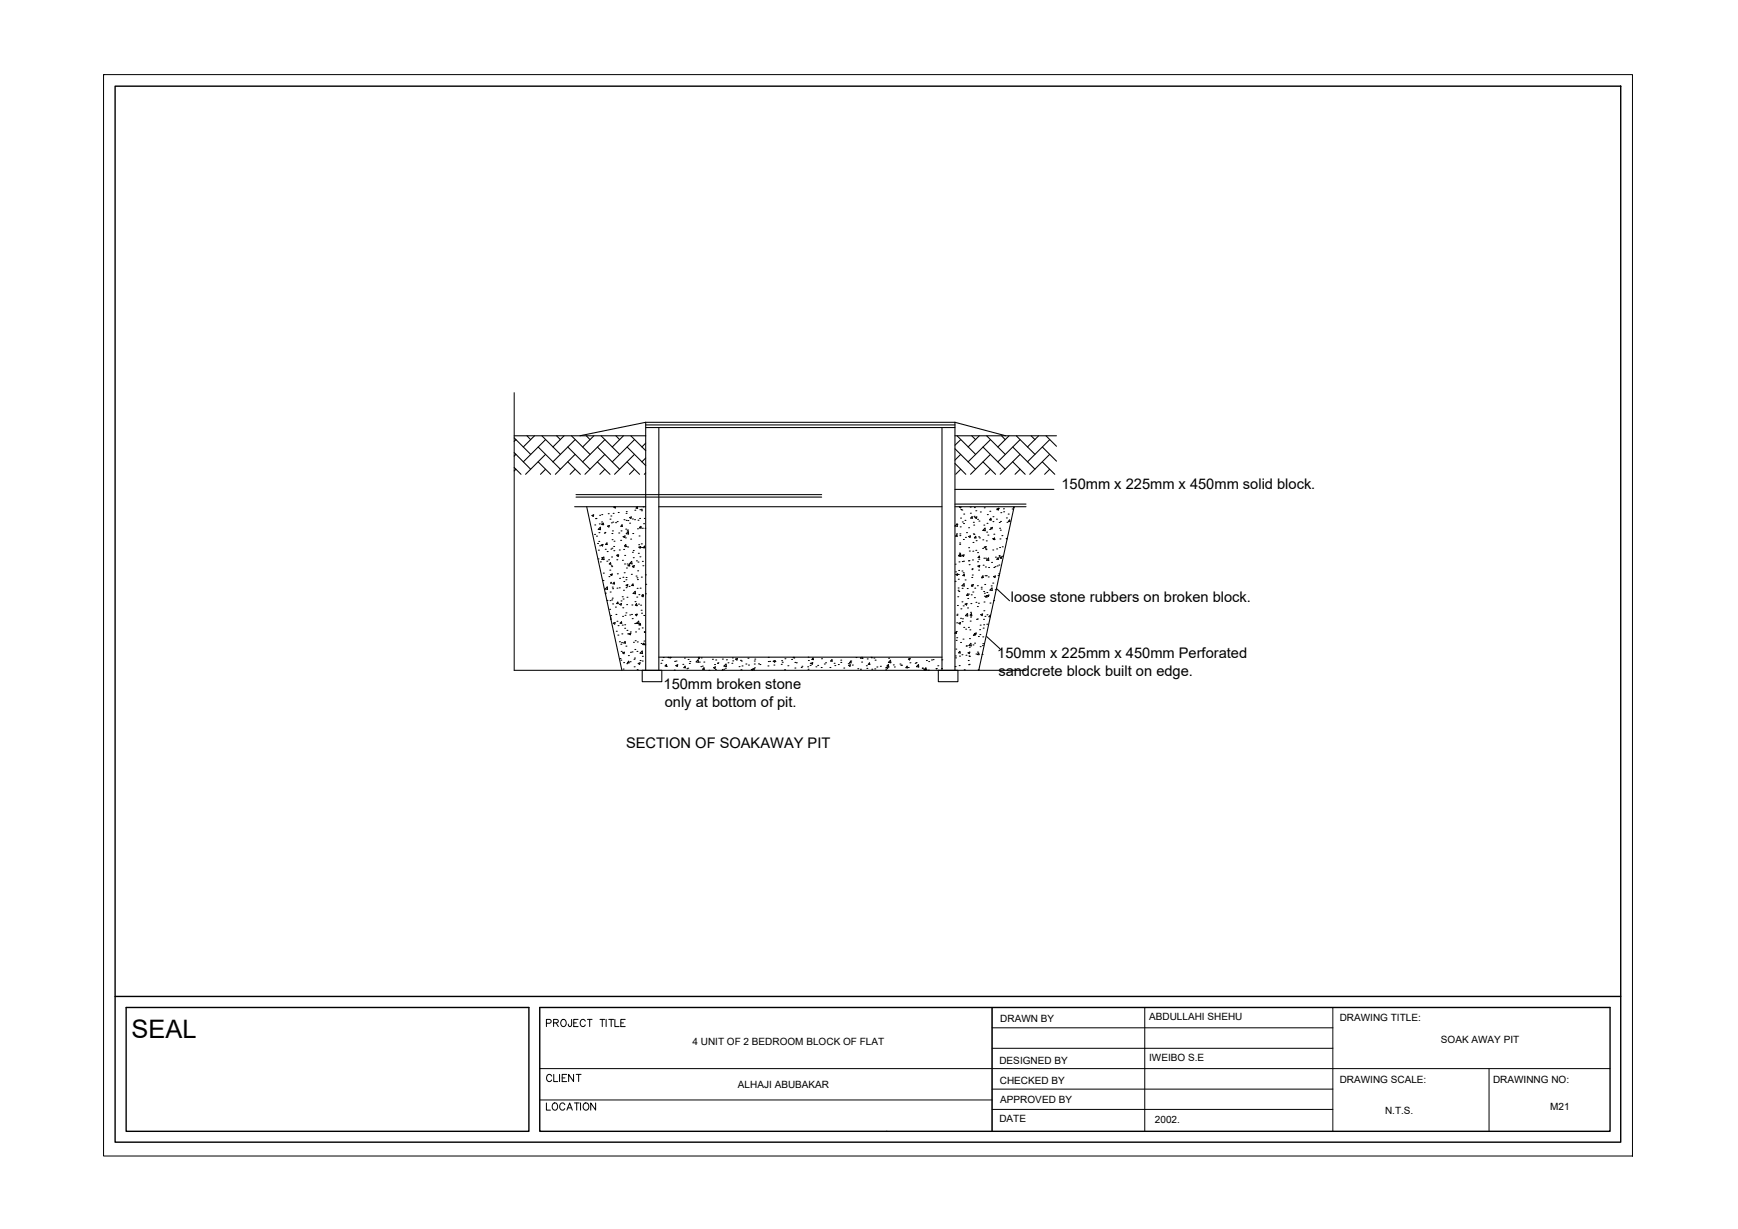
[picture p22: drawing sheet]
<svg xmlns="http://www.w3.org/2000/svg" width="420mm" height="297mm" viewBox="0 0 420 297" stroke-linecap="round" stroke-linejoin="round" font-family="sans-serif">
<defs><g id="words">
<text font-size="6.1" x="31.8" y="250.8">SEAL</text>
<text font-size="4.9" x="130.9" y="269.5">LOCATION</text>
<text font-size="4.4" x="130.9" y="262.5">CLIENT</text>
<g font-size="3.5">
<text x="256.6" y="118.2">150mm x 225mm x 450mm solid block.</text>
<text x="244.4" y="145.6">loose stone rubbers on broken block.</text>
<text x="241.1" y="159.1">150mm x 225mm x 450mm Perforated</text>
<text x="160.4" y="166.6">150mm broken stone</text>
<text x="241.4" y="163.4">sandcrete block built on edge.</text>
<text x="160.7" y="170.9">only at bottom of pit.</text>
<text x="151.4" y="180.8">SECTION OF SOAKAWAY PIT</text>
</g>
<g font-size="2.4">
<text x="241.8" y="247">DRAWN BY</text>
<text x="277.8" y="246.6">ABDULLAHI SHEHU</text>
<text x="323.9" y="246.8">DRAWING TITLE:</text>
<text x="348.3" y="252">SOAK AWAY PIT</text>
<text x="167.4" y="252.6">4 UNIT OF 2 BEDROOM BLOCK OF FLAT</text>
<text x="241.6" y="257.2">DESIGNED BY</text>
<text x="277.8" y="256.5">IWEIBO S.E</text>
<text x="178.4" y="262.9">ALHAJI ABUBAKAR</text>
<text x="241.7" y="261.9">CHECKED BY</text>
<text x="323.9" y="261.7">DRAWING SCALE:</text>
<text x="360.9" y="261.7">DRAWINNG NO:</text>
<text x="241.8" y="266.5">APPROVED BY</text>
<text x="334.8" y="269.3">N.T.S.</text>
<text x="374.7" y="268.2">M21</text>
<text x="241.6" y="271.2">DATE</text>
<text x="279.2" y="271.5">2002.</text>
</g>
</g></defs>
<!-- layer: G-ANNO-TTLB -->
<g fill="none" stroke="#000" stroke-width=".24">
<path d="M130.5 258.3h258.7M132.1 247.3l1-.1 .1-.2v-.5l-1.1-.1v1.7M133.8 247.2l1-.1 .2-.2-.1-.4-1.1-.1v1.7M134.4 247.2l.6 .9M135.9 246.5a.81 .81 0 0 1 1 .7 .81 .81 0 0 1-1 .8l-.3-.5v-.4zM138.2 246.4l-.1 1.5-.4 .2-.3-.6M138.7 247.2h.6M139.8 246.4h-1.1v1.7h1.1M141.5 246.8a.63 .63 0 0 0-.7-.4 .63 .63 0 0 0-.5 .7v.4a.63 .63 0 0 0 .5 .6 .63 .63 0 0 0 .7-.4M142 246.4h1.1M142.6 246.4v1.7M145 246.4h1.2"/>
<path d="M145.6 246.4v1.7M146.5 246.4v1.7M147.2 246.4h1.2M147.8 246.4v1.7M148.6 246.4v1.7h1.1M150.1 247.2h.6M151.1 246.4h-1v1.7h1M239.8 243.5v29.9M239.8 253.4h82.4M239.8 248.4h82.4M130.5 265.9h109.3M239.8 268.1h82.4"/>
<path d="M239.8 263.2h82.4"/>
</g>
<!-- layer: G-ANNO-TTLB-THIN -->
<path d="M25 18h369.6v261.4h-369.6zM239.8 243.5v29.9M276.7 243.5v29.9M322.2 243.5v29.9M360 258.3v15.1" fill="none" stroke="#000" stroke-width=".24"/>
<!-- layer: G-ANNO-TTLB-MEDM -->
<path d="M27.8 20.8h364v255.3h-364zM27.8 240.8h364M30.5 243.5h97.4v29.9h-97.4zM130.5 243.5h258.7v29.9h-258.7z" fill="none" stroke="#000" stroke-width=".34"/>
<!-- layer: 0 -->
<path d="M394.6 279.4h.1" fill="none" stroke="#000" stroke-width=".25"/>
<path d="M25 18h.1" fill="none" stroke="#000" stroke-width=".24"/>
<!-- layer: wall 2 -->
<g fill="none" stroke="#000" stroke-width=".25">
<path d="M124.3 94.9v67.1h123.7M124.3 113l1.7 1.6M124.3 109.4l4 4M124.3 105.8l4 4M124.3 105.3h31.8M124.7 106.3l-.4 .4M124.7 109.8l-.4 .4M124.7 113.4l-.4 .4M127.4 105.3l.9 1M129.2 105.3l-2.7 2.7M130.1 111.6l3 3M130.1 108l5.4 5.4"/>
<path d="M131 105.3l4.5 4.5M131.9 106.3l-5.4 5.3M131.9 109.8l-4.8 4.8M131.9 113.4l-1.2 1.2M134.5 105.3l1 1M136.4 105.3l-2.7 2.7M137.3 111.6l3 3M137.3 108l5.3 5.4M138.1 105.3l4.5 4.5M139 106.3l-5.3 5.3M139 109.8l-4.7 4.8M139 113.4l-1.2 1.2"/>
<path d="M139.2 119.5h59.4M141.7 105.3l.9 1M143.6 105.3l-2.7 2.7M144.4 111.6l3.1 3M144.4 108l5.4 5.4M145.3 105.3l4.5 4.5M146.2 106.3l-5.3 5.3M146.2 109.8l-4.8 4.8M146.2 113.4l-1.2 1.2M148.9 105.3l.9 1M150.7 105.3l-2.7 2.7M151.6 111.6l3 3"/>
<path d="M151.6 108l4.5 4.5M152.5 105.3l3.6 3.6M153.4 106.3l-5.4 5.3M153.4 109.8l-4.8 4.8M153.4 113.4l-1.2 1.2M156.1 107.1l-.9 .9M156.1 110.7l-.9 .9M156.1 114.3l-.3 .3M156.1 102.1v59.9M156.1 103.3h74.8M156.1 102.7h74.8M156.1 102.1h74.8"/>
<path d="M156.1 102.1l-15.9 3.2M159.3 103.3v58.7M227.7 103.3v58.7M230.9 112l2.6 2.6M230.9 108.5l5 4.9M230.9 102.1v59.9M230.9 105.3h24.5M230.9 118.3h23.9M230.9 102.1l12.2 3.2M231.4 105.3l4.5 4.5M232.3 106.3l-1.4 1.3M232.3 109.8l-1.4 1.4"/>
<path d="M232.3 113.4l-1.3 1.2M234.9 105.3l1 1M236.7 105.3l-2.7 2.7M237.6 111.6l3.1 3M237.6 108l5.4 5.4M238.5 105.3l4.5 4.5M239.5 106.3l-5.5 5.3M239.5 109.8l-4.9 4.8M239.5 113.4l-1.3 1.2M242.1 105.3l.9 1M243.9 105.3l-2.7 2.7M244.8 111.6l3 3"/>
<path d="M244.8 108l5.4 5.4M245.7 105.3l4.5 4.5M246.6 106.3l-5.4 5.3M246.6 109.8l-4.8 4.8M246.6 113.4l-1.2 1.2M249.3 105.3l.9 1M251.1 105.3l-2.7 2.7M252 111.6l3 3M252 108l3.4 3.5M252.9 105.3l2.5 2.6M253.8 106.3l-5.4 5.3M253.8 109.8l-4.9 4.8"/>
<path d="M253.8 113.4l-1.3 1.2M138.9 122.5h17.2M139.2 120.1h59.4M141.8 122.5l8.5 39.5M143.4 124.8l-.3-.2 .4-.2-.1 .4M143.7 129.2h.1M143.8 126.9h.1M144 125.3h.1M144.1 125.3h.1M144.2 129.6h.1M144.5 131.4h.1M144.6 135.1h.1"/>
<path d="M144.6 127.9l.5-.5 .1 .6zM144.7 133h.1M144.8 130.9h.1M144.8 128.7h.1M144.9 126.6h.1M145 124.5h.1M145 131.9h.1M145.1 135.8h.1M145.4 126.7h.1M145.4 126.2h.1M145.5 124.4h.1M145.5 134.7h.1"/>
<path d="M145.5 126.7h.1M145.8 131.6l-.5 .1 .3 .3M145.8 131.6l-.2 .4M145.9 138.5h.1M145.9 126.8h-.3l.3-.4v.4M146 134.6l-.5 .6 .5 .1v-.6M146.1 128.9h.1M146.2 128.7h.1M146.3 132.8h.1M146.7 135.6h.1M146.7 131.2l.1 .4h-.4zM146.8 133.3h.1"/>
<path d="M147 124.2h.1M147.1 135.3h.1M147.2 139.4h.1M147.3 127l-.4 .2 .3 .2M147.3 127l-.1 .4M147.4 137.8h.1M147.5 125.5h.1M147.5 138.9l.5-.2-.1 .4zM147.7 138.9h.1M147.7 124.7h.1M147.7 132.7h.1M147.7 136.4l-.4-.1 .3-.3 .1 .4"/>
<path d="M147.8 136.7h.1M147.8 126.4h.1M147.8 134.6h.1M147.9 136.9h.1M147.9 132.5h.1M147.9 128.9h.1M148 130.4h.1M148.1 128.3h.1M148.1 126.2h.1M148.2 124.1h.1M148.4 132.1h.1M148.4 133.1h.1"/>
<path d="M148.4 130.8h.1M148.6 122.5l-.2 .1 .3 .2M148.8 126.3h.1M148.8 122.5l-.1 .3M149.1 135.3h.1M149.2 134.1h.1M149.2 126.1h.1M149.2 138.7h.1M149.5 123.9h.1M149.5 134.1l-.4 .2 .3 .2M149.6 128.8h.1M149.6 134.2l-.1 .3"/>
<path d="M149.7 132.9h.1M149.8 139.8h.1M150 130.6h.1M150.1 128.3h.1M150.5 135.4h.1M150.5 127.2h-.4l.3-.4 .1 .5M150.6 139.5h.1M150.6 129.7l.5-.2-.1 .4zM150.8 132.8h.1M150.8 125.6h.1M150.9 138.4h.1M151 136.3h.1"/>
<path d="M151 134.2h.1M151.1 132.1h.1M151.2 130h.1M151.3 127.9h.1M151.3 131.6l.1 .4h-.4zM151.4 125.8h.1M151.4 139.6h.1M151.4 124.1h.1M151.4 132.1h.1M151.4 123.7h.1M151.4 137.3h.1M151.6 128.3h.1"/>
<path d="M151.6 136.3h.1M151.7 128.1h.1M151.7 132.2h.1M151.8 125.8h.1M151.9 128.5v.6l-.5-.1zM152.2 136.4l-.4 .3 .4 .1M152.2 136.4v.4M152.2 126.4h.1M152.5 130.3h.1M152.6 138.8h.1M152.6 124.9l-.4 .2 .3 .2M152.6 125l-.1 .3"/>
<path d="M152.7 135.7l-.5 .5 .6 .1-.1-.6M152.9 125.4h.1M152.9 133.5h.1M152.9 136.9l.4-.2-.1 .4zM153 128.9h.1M153 137.1h.1M153.1 134.8h.1M153.1 133.1h.1M153.4 125.6h.1M153.5 123.3h.1M153.8 139.2h.1M153.9 135.6h.1"/>
<path d="M154 139.7h.1M154 122.5l-.2 .3 .3 .1M154.1 122.5v.4M154.1 127.8h.1M154.1 138h.1M154.2 135.8h.1M154.2 125.7h.1M154.3 133.7h.1M154.4 131.7h.1M154.5 129.5h.1M154.6 127.4h.1M154.6 125.3h.1"/>
<path d="M154.7 123.2h.1M154.7 134.6h.1M154.8 132.3h.1M154.9 132.1l-.5 .1 .3 .3 .2-.4M155 127.2l-.4 .4h.4v-.3M155 123.1h.1M155 131.4h.1M155 139.5h.1M155.1 123.4h.1M155.1 132.3h.1M155.3 127.7h.1M155.3 135.7h.1"/>
<path d="M155.4 136.7h.1M155.5 122.5h.1M155.6 126.6h.1M155.8 125.3h.1M155.9 132.4h-.4l.3-.4 .1 .4M156 138.9h.1M156.1 127.6l-.1 .1 .1 .1M159.3 122.5h68.4M230.9 127.1l.5-.5 .1 .6zM230.9 122.5h17.1M230.9 121.8h17.1M230.9 136.4h.1"/>
<path d="M231 138.2h.1M231.2 129h.1M231.3 126.7h.1M231.3 129.2l.1 .4h-.4zM231.4 139.1l-.3-.2 .4-.2-.1 .4M231.7 140h.1M231.7 138.9h.1M231.7 137.9h.1M231.8 135.8h.1M231.9 133.7h.1M232 131.6h.1M232 131.2h.1"/>
<path d="M232 129.5h.1M232 129h.1M232 122.5h-.1l.3 .2M232.1 127.3h.1M232.2 125.2h.1M232.2 134l-.3 .4h.4l-.1-.4M232.2 133.8l-.5 .5 .6 .2M232.2 133.9l.1 .6M232.3 123.1h.1M232.3 122.5v.3M232.5 123.3h.1M232.6 138h.1"/>
<path d="M232.6 135.7h.1M232.6 126.2h.1M232.6 134.2h.1M232.6 134.3l.5-.2-.2 .4zM232.8 138.4h.1M232.9 130.4h.1M232.9 126.5h.1M232.9 135.6h.1M233 124.2h.1M233.1 139.1h-.3l.3-.3v.4M233.3 125.8h.1M233.4 129.9h.1"/>
<path d="M233.7 128.7h.1M234.1 135.6h.1M234.2 132.4h.1M234.2 127.6h.1M234.2 135.5h.1M234.3 136.5h.1M234.3 133.2h.1M234.5 122.6h.1M234.6 124h.1M234.6 129.5l-.4 .2 .3 .2M234.6 129.5l-.1 .4M234.9 139.6h.1"/>
<path d="M235 137.7h.1M235 137.5h.1M235 139h.1M235 125.3l-.3-.1 .3-.4 .1 .5M235.1 135.3h.1M235.2 133.2h.1M235.2 131.1h.1M235.3 129h.1M235.3 126.2h.1M235.4 126.9h.1M235.4 129.2h.1M235.5 124.8h.1"/>
<path d="M235.6 122.7h.1M235.7 125.1l.4-.2-.1 .4zM235.9 129.6l-.3 .4h.3M235.9 133h.1M235.9 123.4h.1M235.9 129.6v.4M236 130.7h.1M236.3 135.8h.1M236.3 125.5h.1M236.3 133.6h.1M236.6 129.8h.1M236.6 137.8h.1"/>
<path d="M236.6 135.2h.1M236.7 125.9h.1M236.7 137l-.3-.2 .4-.1-.1 .4M236.7 134.4l.1 .4-.4-.1zM236.8 130h.1M237 123.7h.1M237.3 139.7h.1M237.5 132.5h.1M237.6 130.5h.1M237.6 128.2h.1M237.6 139.1l-.3 .4 .4 .1-.1-.4M237.7 136.6h.1"/>
<path d="M237.8 126.9h.1M237.8 134.9h.1M237.9 122.7h.1M237.9 132.2l.5-.1-.1 .4zM238.1 139.1h.1M238.1 127.6l-.5 .6M238.1 127.7l.1 .6-.6-.1M238.2 137h.1M238.3 134.9h.1M238.3 132.7h.1M238.4 132.8h.1M238.4 130.7h.1"/>
<path d="M238.4 139.1h.1M238.5 128.6h.1M238.6 126.5h.1M238.7 124.4h.1M238.8 129.3h.1M238.9 139.4h.1M239 137.2h.1M239 135.5l-.5-.1 .5-.5v.6M239.2 128h.1M239.3 123.6h.1M239.3 125.7h.1M239.5 127.6l.4-.1-.1 .3z"/>
<path d="M239.6 125.6h-.4l.3-.3 .1 .4M239.7 135.9h.1M240 130.2h.1M240 132.9h.1M240 126.1h.1M240 124.9h.1M240.2 130.2h.1M240.3 129.1h.1M240.3 137.2h.1M240.4 130l-.3 .4h.4l-.1-.4M240.6 136.9h.1M240.6 134.7h.1"/>
<path d="M240.6 139.2l-.4 .2 .3 .2M240.6 139.2l-.1 .4M240.9 125.5h.1M240.9 132.7h.1M241 123.2h.1M241.1 136.8h.1M241.3 139.1h.1M241.3 122.9h.1M241.3 134.8l.1 .4h-.4zM241.4 123.2l-.4-.2 .5-.1-.1 .4M241.4 138.7h.1M241.5 136.6h.1"/>
<path d="M241.5 134.3h.1M241.6 134.5h.1M241.6 126.3h.1M241.7 132.3h.1M241.7 127.7h.1M241.7 130.3h.1M241.7 134.8l.5-.2-.2 .4zM241.8 128.1h.1M241.9 126h.1M241.9 123.9h.1M242.2 134.5h.1M242.2 129.5h.1"/>
<path d="M242.3 132.2h.1M242.6 123h.1M242.6 123.7h.1M243.3 125.2h.1M243.4 126.2h.1M243.5 130.1l-.2 .1 .2 .1M243.7 124.2h.1M244.1 125.6l-.3 .4 .4 .1-.1-.4M244.7 123h.1M245 122.7h.1M245.2 122.5l-8.6 39.5M145.8 140.3h.1"/>
<path d="M146.3 143.4l.2-.1-.1 .3M146.7 145.1h.1M146.9 142.5l-.6-.1 .5-.5 .1 .6M147.4 147.3h.1M147.5 145.2h.1M147.5 143.1h.1M147.6 141h.1M147.6 149.1l.1 .6M147.6 140.8h.1M147.6 148.8h.1M147.9 145h.1M148 144.6h.1"/>
<path d="M148 141.9h.1M148.1 142.3h.1M148.1 146h.1M148.5 140.7l-.3 .4h.4l-.1-.3M148.7 150.5l-.4 .1 .3 .2M148.7 150.5l-.1 .4M148.8 146.7h.1M148.9 148.5h.1M149 152.6h.1M149.2 142.2h.1M149.2 150.2h.1M149.4 153.5h.1"/>
<path d="M149.4 145.5l-.3 .4h.4l-.1-.4M149.4 151.2h.1M149.7 142.1h.1M149.7 155.1h.1M149.8 146.1l.5-.2-.2 .4zM149.9 159.2h.1M149.9 150.6l.4-.3v.4zM150.1 159.6h.1M150.1 155.7h.1M150.1 145.2h.1M150.2 157.4h.1M150.3 155.3h.1"/>
<path d="M150.3 153.2h.1M150.4 151.1h.1M150.4 144.2h.1M150.5 149h.1M150.6 146.9h.1M150.6 144.8h.1M150.7 142.7h.1M150.8 140.5h.1M150.9 157.6l-.4 .2 .3 .2M151 157.6l-.2 .4M151 151h.1M151 151.8h.1"/>
<path d="M151.1 148.7h.1M151.1 155l-.3 .4h.4l-.1-.3M151.3 140.1h.1M151.3 148.1h.1M151.3 156.2h.1M151.4 142h.1M151.5 146.1h.1M151.6 144.4h.1M151.6 152.4h.1M151.7 153.2h.1M151.8 141.3l-.4 .1 .3 .2 .1-.3M151.9 158.5h.1"/>
<path d="M152 159.8l.1 .4h-.4zM152 153.2l.5-.2-.1 .4zM152.1 141.7h.1M152.2 148.6h.1M152.3 159.9h.1M152.4 152.7h.1M152.4 157.6h.1M152.7 148.5h.1M152.8 146.2h.1M152.8 157.6h.1M152.8 141.5h.1M152.8 149.5h.1"/>
<path d="M153 141.1l.1 .4h-.4zM153 143.4l.6-.5v.6zM153.1 155.2h.1M153.3 159.3h.1M153.4 159h.1M153.4 150.7h.1M153.5 157h.1M153.5 145.4h.1M153.6 154.9h.1M153.6 152.7h.1M153.7 150.6h.1M153.8 148.5h.1"/>
<path d="M153.9 146.4h.1M153.9 145.9l.1 .4h-.4zM153.9 148.8l-.3-.2 .4-.2-.1 .4M153.9 144.3h.1M154 157.4h.1M154 142.2h.1M154.1 155.2h.1M154.1 140.1h.1M154.4 146h.1M154.4 152h.1M154.4 150.1l-.5 .6h.6l-.1-.5M154.4 143.7h.1"/>
<path d="M154.7 159.6h.1M154.7 142.2h.1M154.8 150.7l-.3 .3h.4M154.8 150.7l.1 .4M154.9 146.3h.1M155 147.5h.1M155 155.5h.1M155.1 148.2h.1M155.1 144l.5-.2-.1 .4zM155.3 143.7h.1M155.3 151.8h.1M155.3 159.8h.1"/>
<path d="M155.3 158.6h.1M155.3 157.9h-.6l.6-.5v.6M155.6 148.8h.1M155.7 154.9h.1M155.7 155.4v.4h-.3zM155.8 152.7h.1M155.8 152.9h.1M156 143.5h.1M156.1 141.2h.1M156.1 155.7h-.3l.3 .2M159.3 158.8h68.4M160 159.6h.1"/>
<path d="M160.3 158.9h.1M161.6 158.8l.5 .2v-.2M162.1 158.9h.1M163.1 159.9h.1M163.4 159.8h.1M165.5 159h.1M166.3 159.4h.1M166.8 159.9h.1M168.8 159.5l-.5 .5 .5 .1v-.6M168.8 158.8l.3 .2M168.8 159.2h.1M169.1 158.8v.2"/>
<path d="M169.5 159h.1M172.2 159.3h.1M173 159.5h.1M174.6 159.3h.1M175.6 159.5h.1M177.1 159h.1M177.1 159.7h.1M178.3 159.1l-.5 .2 .4 .2M178.3 159.2l-.1 .4M179 159.6h.1M179.2 159.8h.1M180.8 159.1h.1"/>
<path d="M182.3 159.8h.1M182.5 159.3h.1M185.7 158.9h.1M185.7 159.9h.1M186.1 159.9h.1M187.3 159.9h.1M187.4 159.6l-.5 .2 .4 .2 .1-.3M188.9 159.7h.1M189.8 159.2h.1M191.4 159.4h.1M191.8 158.8l-.1 .2h.4M192.1 158.8v.2"/>
<path d="M195.3 158.8h.1M195.4 159.6h.1M196.6 159l-.3 .4h.4l-.1-.4M198.6 159.2h.1M201.1 159.4l-.3 .4h.4l-.1-.4M203.3 159.6h.1M205.7 159.8h.1M205.7 159.8l.1 .4h-.4zM206.9 158.9h.1M208.2 158.8l-.2 .2 .6 .1-.1-.3M209.6 159.3h.1M210.6 158.8l.2 .2v-.2"/>
<path d="M211.3 159h.1M211.6 159.6h.1M214.8 159.1h.1M215.3 159.6l-.5 .5 .6 .1-.1-.6M219.6 159.3l.4-.2-.1 .4zM224 159.6h.1M224.5 159.9h.1M225.2 159.5h.1M225.6 159.4h.1M227.7 159.5h.1M230.9 140.5h.1M230.9 158.5h.1"/>
<path d="M231 159h.1M231.1 156.9h.1M231.2 154.8h.1M231.2 152.7h.1M231.2 152.7l-.3 .3 .3 .1v-.4M231.3 150.5h.1M231.3 154.1h.1M231.3 148.7h.1M231.4 148.5h.1M231.5 146.3h.1M231.5 144.2h.1M231.6 142.1h.1"/>
<path d="M231.6 142.7h.1M231.8 143h.1M231.8 150.6l.4-.1-.1 .3zM232 158.6h.1M232.1 157.8h-.4l.3-.4 .1 .5M232.2 149.4h.1M232.2 155.3h.1M232.3 147.2h.1M232.6 145.5h.1M232.6 158.2h.1M232.6 141.6l.5-.5v.5zM232.6 142.2h.1"/>
<path d="M232.6 150.2h.1M232.7 149.6h.1M232.8 154.5h.1M232.8 146.4h.1M233 151.6h.1M233.3 140.2h.1M233.4 152.1h.1M233.5 158.4h.1M233.6 156.2h.1M233.6 156.1h.1M233.8 145.8l-.5 .2 .4 .2M233.8 145.9l-.1 .4"/>
<path d="M233.8 142.2h.1M233.9 148.3v.6l-.5-.1zM233.9 146.9h.1M233.9 144.7h.1M233.9 143.5l-.2 .4h.3v-.3M234 157.8l.5-.2-.2 .4zM234.1 159.6h.1M234.1 143.6h.1M234.1 151.6h.1M234.2 158.5h.1M234.3 156.4h.1M234.3 158.7h.1"/>
<path d="M234.4 154.3h.1M234.5 152.2h.1M234.5 150.1h.1M234.6 148h.1M234.6 149.1h.1M234.7 145.9h.1M234.7 148.8h.1M234.7 155.5l.1 .6-.6-.1zM234.8 143.8h.1M234.8 141.7h.1M234.8 141.4l.5-.1-.1 .3zM234.9 148.7h-.4l.3-.4 .1 .4"/>
<path d="M235.2 143.1h.1M235.2 155.9h.1M235.3 153.6h.1M235.6 144.4h.1M235.6 155.4h.1M235.6 142.2h.1M235.7 153.1l.1 .4-.4-.1zM235.9 153.4l-.3-.2 .4-.2-.1 .4M235.9 158.1h.1M235.9 145.6h.1M236.1 149.7h.1M236.3 146.6h.1"/>
<path d="M236.3 141.6h.1M236.3 149.6h.1M236.3 157.6h.1M236.5 145.8h.1M236.5 153.8h.1M236.6 157.8l-.3 .4h.4l-.1-.3M236.8 152.2h.1M236.9 153.4h.1M237 151.1h.1M237 156.3h.1M237.2 141.9h.1M237.2 142.4h.1"/>
<path d="M237.4 158.2h.1M237.5 156h.1M237.5 148.4l-.4 .1 .3 .3 .1-.4M237.6 153.9h.1M237.6 155.6h.1M237.7 151.8h.1M237.8 149.7h.1M237.8 143h.1M237.8 151h.1M237.8 147.6h.1M237.9 145.5h.1M238 143.4h.1"/>
<path d="M238 144.1h.1M238.1 141.3h.1M238.1 149h.1M238.5 153.8l3.2 3M238.6 150.9h.1M238.6 143.2h.1M238.6 144.3h-.4l.3-.4 .1 .5M238.6 148.6h.1M238.6 144l.5-.2-.2 .4zM239.3 145.8h.1M239.4 148.7l-.3 .4h.3M239.4 148.7l.1 .3"/>
<path d="M239.6 141.6h.1M239.8 142.1l.1 .6-.6-.1zM240 140.9h.1M240.2 145.2h.1M240.6 142.5h.1M240.9 142.2l3.2 3M150.6 161.7h.1M150.8 160.1h.1M151.5 160.4h.1M153.3 161.2h.1M154 161.8h.1M154.3 160.4l.4-.2-.1 .4z"/>
<path d="M155.3 162h4.7v2.8h-4.7zM159.8 160.3h.1M161.1 161.1h.1M161.1 160.6l.1 .4h-.4zM163 162h.1M163.8 160.7l-.4 .2 .3 .2 .1-.4M165.1 160.6h.1M165.6 161l-.3 .4h.4M165.6 161l.1 .4M166 161.6h.1M166.3 161.5h.1M166.6 160.4h.1"/>
<path d="M169.1 160h.1M169.4 161.1h.1M169.8 161h.1M170.2 160h.1M170.2 161.4l-.3 .4h.3v-.4M171.4 162h.1M172.5 161.4l.4-.2-.1 .4zM172.7 160.6h.1M172.9 161.8h.1M173.5 160.4h.1M173.5 160.2h.1M174.6 162l.1-.2 .1 .2"/>
<path d="M175 161.8h.1M175.4 161.5h.1M175.5 160.5l-.5 .5 .6 .1-.1-.6M176 160.2h.1M176.9 160.3h.1M178.7 161.1h.1M179.1 161.9h.1M179.4 161h.1M180.3 160.5h.1M180.9 160.7h.1M182 161.7l-.4 .1 .2 .2 .5-.5v.5M182 161.7v.3"/>
<path d="M182.3 160.5h.1M182.4 161.4h.1M183.4 160.4h.1M183.7 160.6h.1M185.6 161h.1M187.1 160.7h.1M188.9 160.6h.1M189.1 160.1h.1M189.7 161.9h.1M190.5 160.9h.1M192.2 160.1h.1M192.2 161.5h.1"/>
<path d="M192.5 160.2h.1M193.7 161.3h.1M193.9 161h.1M195.3 161.2h.1M195.3 161.8h.1M195.8 160.8h.1M195.9 160.3h.1M196.5 160.1l-.4 .2 .3 .2M196.5 160.2l-.1 .4M197.2 161.2h.1M197.7 160.8h.1M198.5 161.3h.1"/>
<path d="M199.3 160.5h.1M199.6 160.2h.1M200.6 161.3h.1M201.6 160.3h.1M201.8 160.9h.1M202.7 160.6h.1M203.3 160.1h.1M204 161.5h.1M205.1 160.4h.1M205.6 160.7l-.4 .1 .3 .2 .1-.3M206.1 160.7h.1M207.4 161.6h.1"/>
<path d="M208 161.8h.1M208.3 160h.1M209.4 160.9h.1M209.6 161.5h.1M210.2 160.2l.1 .4h-.4zM210.7 161.8h.1M211.5 161.7h.1M212 161.2h.1M212.8 161h.1M214.1 161.4h.1M214.1 161.9h.1M214.7 161.2l-.4 .1 .3 .2"/>
<path d="M214.7 161.2h.1M214.7 161.2l-.1 .4M214.8 161h-.4l.4-.4v.4M216 160.7h.1M216.2 161.2h.1M217.6 160.5h.1M217.8 160.8h.1M217.9 160.8h.1M219.3 161l-.3 .4h.4l-.1-.4M219.6 161.3h.1M220 160.2h.1M221.2 160.3h.1"/>
<path d="M221.5 160.1h.1M222.1 161.2l-.6-.1 .6-.5v.6M222.9 161.5h.1M223 161.5h.1M223.8 161.7l-.4 .1 .2 .2M223.8 161.4l.1 .4h-.4zM223.8 161.7l-.1 .3M223.9 161.9h.1M224.4 162h.1M226.3 161.6h.1M226.7 160.9h.1M226.8 162h4.8v2.8h-4.8z"/>
<path d="M227.6 161.6h.1M230.9 161.1h.1M231.9 160.9h.1M233.1 161.9h.1M234.2 160.7h.1M234.3 160.6h.1M236.5 161.9h.1"/>
</g>
<use href="#words"/>
</svg>
